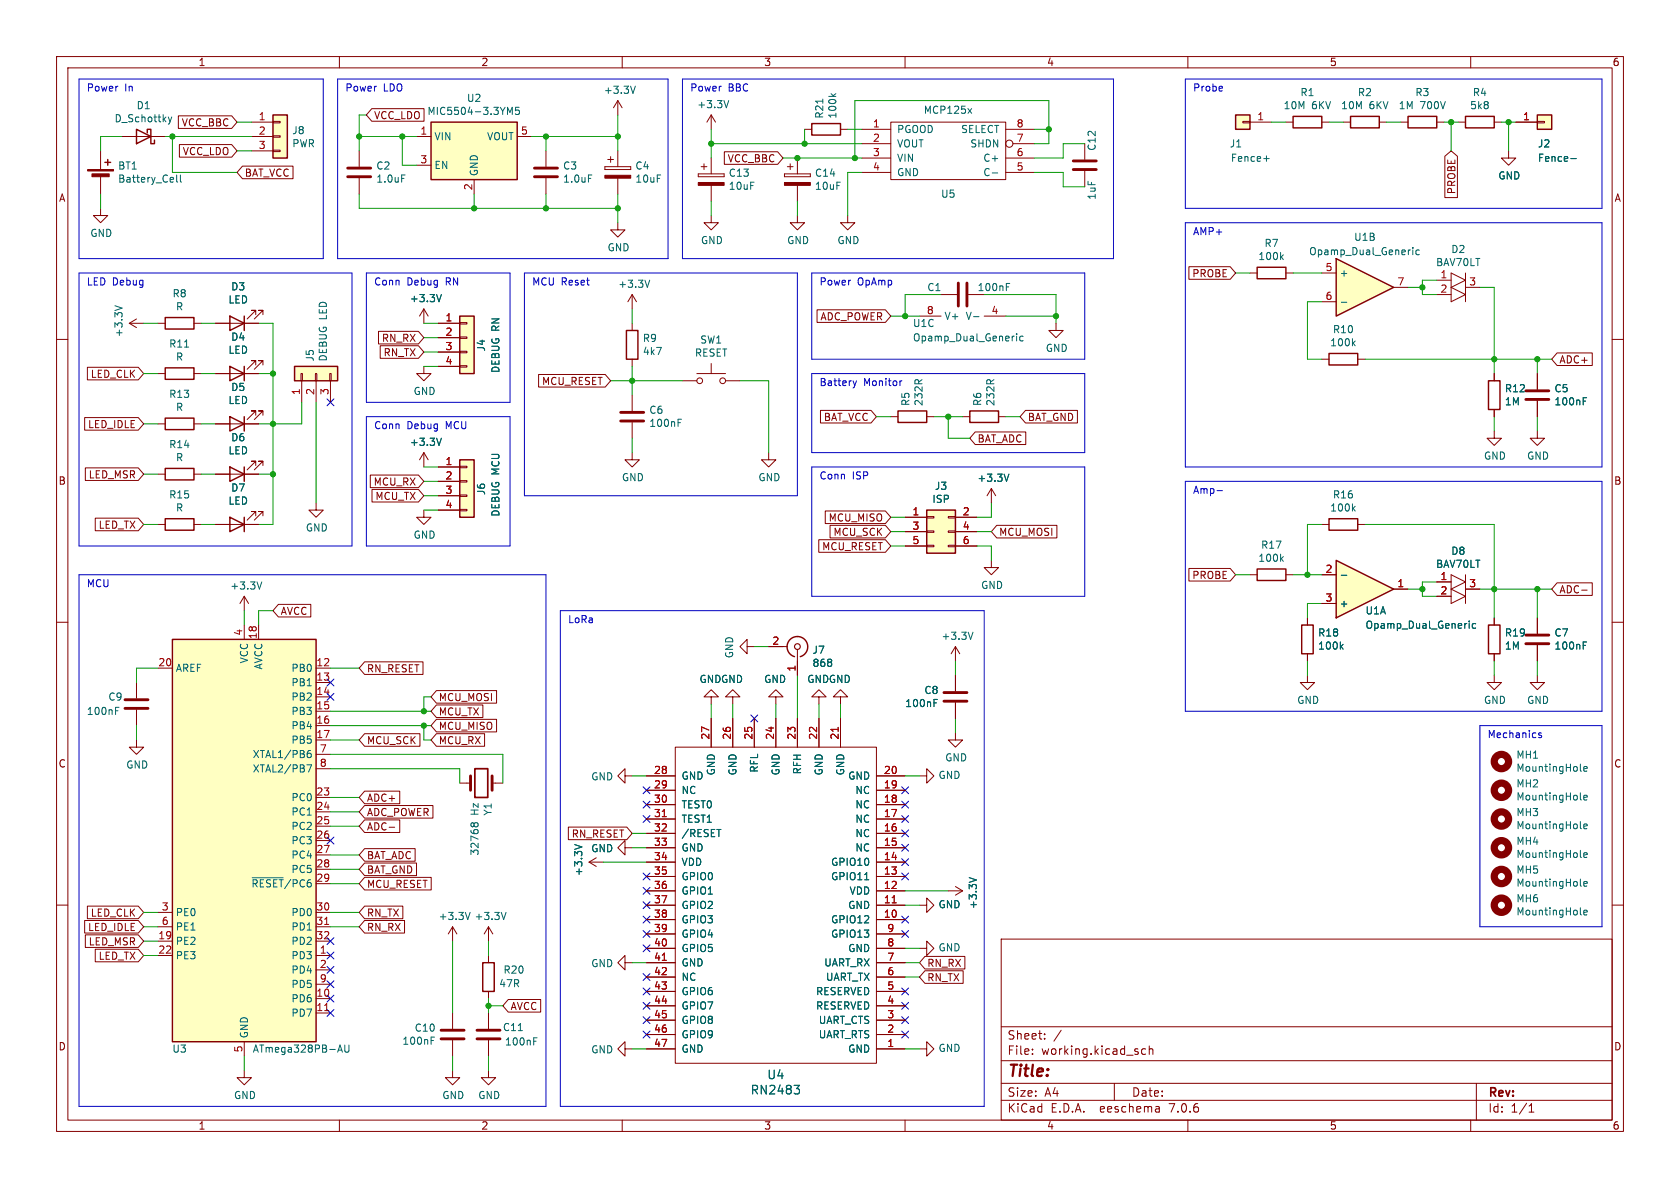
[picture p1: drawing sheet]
<svg xmlns="http://www.w3.org/2000/svg" width="297mm" height="210mm" viewBox="0 0 297 210" stroke-linecap="round" stroke-linejoin="round" font-family="sans-serif">
<defs><g id="words">
<text font-size="2.8" fill="#840000" x="178" y="190.9">Title:</text>
<g font-size="2.1" fill="#840000">
<text x="178" y="184">Sheet:</text>
<text x="178" y="186.7">File:</text>
<text x="184.1" y="186.7">working.kicad_sch</text>
<text x="178" y="196.9">KiCad</text>
<text x="178" y="194.1">Size:</text>
<text x="184.7" y="194.1">A4</text>
<text x="185.7" y="196.9">E.D.A.</text>
<text x="194.6" y="196.9">eeschema</text>
<text x="200" y="194.1">Date:</text>
<text x="207" y="196.9">7.0.6</text>
<text x="263" y="194.3">Rev:</text>
<text x="263" y="196.9">Id:</text>
<text x="267.1" y="196.9">1/1</text>
</g>
<g font-size="2.1" fill="#006464">
<text x="135.6" y="191">U4</text>
<text x="132.6" y="193.7">RN2483</text>
</g>
<g font-size="1.8" fill="#840000">
<text x="35" y="11.9">1</text>
<text x="85" y="11.9">2</text>
<text x="135" y="11.9">3</text>
<text x="185" y="11.9">4</text>
<text x="235" y="11.9">5</text>
<text x="285" y="11.9">6</text>
<text x="32" y="22.5">VCC_BBC</text>
<text x="66" y="21.3">VCC_LDO</text>
<text x="32.2" y="27.6">VCC_LDO</text>
<text x="128.6" y="28.9">VCC_BBC</text>
<text x="10.3" y="35.9">A</text>
<text x="43.2" y="31.4">BAT_VCC</text>
<text x="257.5" y="34.4" transform="rotate(-90 257.5 34.4)">PROBE</text>
<text x="285.3" y="35.9">A</text>
<text x="210.7" y="49.2">PROBE</text>
<text x="144.9" y="56.8">ADC_POWER</text>
<text x="67.4" y="60.6">RN_RX</text>
<text x="67.7" y="63.2">RN_TX</text>
<text x="275.6" y="64.5">ADC+</text>
<text x="15.9" y="67">LED_CLK</text>
<text x="95.7" y="68.3">MCU_RESET</text>
<text x="15.5" y="75.9">LED_IDLE</text>
<text x="145.5" y="74.6">BAT_VCC</text>
<text x="181.6" y="74.6">BAT_GND</text>
<text x="172.7" y="78.4">BAT_ADC</text>
<text x="10.3" y="85.9">B</text>
<text x="15.6" y="84.8">LED_MSR</text>
<text x="66" y="86">MCU_RX</text>
<text x="66.3" y="88.6">MCU_TX</text>
<text x="285.3" y="85.9">B</text>
<text x="17.3" y="93.7">LED_TX</text>
<text x="146.4" y="92.4">MCU_MISO</text>
<text x="147.2" y="94.9">MCU_SCK</text>
<text x="176.5" y="94.9">MCU_MOSI</text>
<text x="145.2" y="97.5">MCU_RESET</text>
<text x="210.7" y="102.6">PROBE</text>
<text x="275.6" y="105.1">ADC-</text>
<text x="49.5" y="108.9">AVCC</text>
<text x="64.8" y="119.1">RN_RESET</text>
<text x="77.5" y="124.1">MCU_MOSI</text>
<text x="64.8" y="131.8">MCU_SCK</text>
<text x="77.5" y="126.7">MCU_TX</text>
<text x="77.5" y="129.2">MCU_MISO</text>
<text x="77.5" y="131.8">MCU_RX</text>
<text x="10.3" y="135.9">C</text>
<text x="285.3" y="135.9">C</text>
<text x="64.8" y="141.9">ADC+</text>
<text x="64.8" y="144.5">ADC_POWER</text>
<text x="64.8" y="147">ADC-</text>
<text x="101" y="148.3">RN_RESET</text>
<text x="64.8" y="152.1">BAT_ADC</text>
<text x="64.8" y="154.6">BAT_GND</text>
<text x="64.8" y="157.2">MCU_RESET</text>
<text x="15.5" y="164.8">LED_IDLE</text>
<text x="15.6" y="167.3">LED_MSR</text>
<text x="15.9" y="162.2">LED_CLK</text>
<text x="64.8" y="162.2">RN_TX</text>
<text x="64.8" y="164.8">RN_RX</text>
<text x="17.3" y="169.9">LED_TX</text>
<text x="163.8" y="173.7">RN_TX</text>
<text x="163.8" y="171.1">RN_RX</text>
<text x="90.2" y="178.8">AVCC</text>
<text x="10.3" y="185.9">D</text>
<text x="285.3" y="185.9">D</text>
<text x="35" y="199.9">1</text>
<text x="85" y="199.9">2</text>
<text x="135" y="199.9">3</text>
<text x="185" y="199.9">4</text>
<text x="235" y="199.9">5</text>
<text x="285" y="199.9">6</text>
</g>
<g font-size="1.8" fill="#0000c2">
<text x="15.2" y="16.3">Power</text>
<text x="22" y="16.3">In</text>
<text x="61" y="16.3">Power</text>
<text x="67.8" y="16.3">LDO</text>
<text x="121.9" y="16.3">Power</text>
<text x="128.7" y="16.3">BBC</text>
<text x="210.8" y="16.3">Probe</text>
<text x="210.8" y="41.7">AMP+</text>
<text x="15.2" y="50.6">LED Debug</text>
<text x="66" y="50.6">Conn</text>
<text x="71.9" y="50.6">Debug</text>
<text x="78.9" y="50.6">RN</text>
<text x="94" y="50.6">MCU Reset</text>
<text x="144.8" y="50.6">Power</text>
<text x="151.6" y="50.6">OpAmp</text>
<text x="144.8" y="68.3">Battery</text>
<text x="152.7" y="68.3">Monitor</text>
<text x="66" y="76">Conn</text>
<text x="71.9" y="76">Debug</text>
<text x="78.9" y="76">MCU</text>
<text x="144.8" y="84.8">Conn</text>
<text x="150.7" y="84.8">ISP</text>
<text x="210.8" y="87.4">Amp-</text>
<text x="15.2" y="103.9">MCU</text>
<text x="100.3" y="110.2">LoRa</text>
<text x="262.9" y="130.6">Mechanics</text>
</g>
<g font-size="1.8" fill="#006464">
<text x="106.7" y="16.8">+3.3V</text>
<text x="229.8" y="17.2">R1</text>
<text x="240" y="17.2">R2</text>
<text x="250.1" y="17.2">R3</text>
<text x="260.3" y="17.2">R4</text>
<text x="20.2" y="21.8">D_Schottky</text>
<text x="24.1" y="19.5">D1</text>
<text x="51.6" y="23.9">J8</text>
<text x="75.5" y="20.5">MIC5504-3.3YM5</text>
<text x="82.4" y="18.2">U2</text>
<text x="123.2" y="19.3">+3.3V</text>
<text x="145.7" y="21.1" transform="rotate(-90 145.7 21.1)">R21</text>
<text x="148.1" y="21.1" transform="rotate(-90 148.1 21.1)">100k</text>
<text x="158.5" y="23.7">PGOOD</text>
<text x="163.2" y="20.3">MCP125x</text>
<text x="169.8" y="23.7">SELECT</text>
<text x="226.8" y="19.5">10M</text>
<text x="231.9" y="19.5">6KV</text>
<text x="237" y="19.5">10M</text>
<text x="242" y="19.5">6KV</text>
<text x="247.2" y="19.5">1M</text>
<text x="251" y="19.5">700V</text>
<text x="259.8" y="19.5">5k8</text>
<text x="51.6" y="26.2">PWR</text>
<text x="76.7" y="25">VIN</text>
<text x="86" y="25">VOUT</text>
<text x="158.5" y="26.3">VOUT</text>
<text x="158.5" y="28.8">VIN</text>
<text x="171.4" y="26.3">SHDN</text>
<text x="173.7" y="28.8">C+</text>
<text x="193.9" y="26.8" transform="rotate(-90 193.9 26.8)">C12</text>
<text x="217.3" y="26.3">J1</text>
<text x="217.5" y="28.8">Fence+</text>
<text x="271.8" y="26.3">J2</text>
<text x="271.8" y="28.8">Fence-</text>
<text x="20.8" y="30.2">BT1</text>
<text x="20.8" y="32.5">Battery_Cell</text>
<text x="66.4" y="30.2">C2</text>
<text x="66.4" y="32.5">1.0uF</text>
<text x="76.7" y="30.1">EN</text>
<text x="84.7" y="31.2" transform="rotate(-90 84.7 31.2)">GND</text>
<text x="99.5" y="30.2">C3</text>
<text x="99.5" y="32.5">1.0uF</text>
<text x="112.2" y="30.2">C4</text>
<text x="112.2" y="32.5">10uF</text>
<text x="128.7" y="31.4">C13</text>
<text x="128.7" y="33.8">10uF</text>
<text x="144" y="31.4">C14</text>
<text x="144" y="33.8">10uF</text>
<text x="158.5" y="31.3">GND</text>
<text x="166.3" y="35.2">U5</text>
<text x="173.7" y="31.3">C-</text>
<text x="193.9" y="35.4" transform="rotate(-90 193.9 35.4)">1uF</text>
<text x="264.8" y="31.9">GND</text>
<text x="15.9" y="42.1">GND</text>
<text x="107.3" y="44.6">GND</text>
<text x="123.8" y="43.4">GND</text>
<text x="139.1" y="43.4">GND</text>
<text x="148" y="43.4">GND</text>
<text x="222.4" y="46.2">100k</text>
<text x="223.4" y="43.9">R7</text>
<text x="231.3" y="45.3">Opamp_Dual_Generic</text>
<text x="239.3" y="42.8">U1B</text>
<text x="253.8" y="47.2">BAV70LT</text>
<text x="256.5" y="44.9">D2</text>
<text x="30.4" y="52.8">R8</text>
<text x="40.3" y="53.8">LED</text>
<text x="40.8" y="51.5">D3</text>
<text x="72.4" y="53.6">+3.3V</text>
<text x="109.2" y="51.1">+3.3V</text>
<text x="163.8" y="51.7">C1</text>
<text x="172.7" y="51.7">100nF</text>
<text x="236.7" y="49.1">+</text>
<text x="21.9" y="59.7" transform="rotate(-90 21.9 59.7)">+3.3V</text>
<text x="31" y="55.1">R</text>
<text x="161.3" y="58">U1C</text>
<text x="166.9" y="56.7">V+</text>
<text x="170.6" y="56.7">V-</text>
<text x="235.5" y="59.1">R10</text>
<text x="29.8" y="61.6">R11</text>
<text x="31" y="64">R</text>
<text x="40.3" y="62.7">LED</text>
<text x="40.8" y="60.4">D4</text>
<text x="55.7" y="64" transform="rotate(-90 55.7 64)">J5</text>
<text x="58" y="64" transform="rotate(-90 58 64)">DEBUG LED</text>
<text x="86" y="62.2" transform="rotate(-90 86 62.2)">J4</text>
<text x="113.5" y="60.7">R9</text>
<text x="113.5" y="63">4k7</text>
<text x="122.8" y="63.2">RESET</text>
<text x="123.7" y="60.9">SW1</text>
<text x="161.3" y="60.6">Opamp_Dual_Generic</text>
<text x="184.8" y="62.4">GND</text>
<text x="235.1" y="61.4">100k</text>
<text x="29.8" y="70.5">R13</text>
<text x="40.3" y="71.6">LED</text>
<text x="40.8" y="69.3">D5</text>
<text x="73" y="70">GND</text>
<text x="88.5" y="66" transform="rotate(-90 88.5 66)">DEBUG RN</text>
<text x="161" y="71.9" transform="rotate(-90 161 71.9)">R5</text>
<text x="163.3" y="71.9" transform="rotate(-90 163.3 71.9)">232R</text>
<text x="173.7" y="71.9" transform="rotate(-90 173.7 71.9)">R6</text>
<text x="176" y="71.9" transform="rotate(-90 176 71.9)">232R</text>
<text x="265.9" y="69.5">R12</text>
<text x="265.9" y="71.9">1M</text>
<text x="274.7" y="69.5">C5</text>
<text x="274.7" y="71.9">100nF</text>
<text x="31" y="72.8">R</text>
<text x="114.7" y="73.4">C6</text>
<text x="114.7" y="75.7">100nF</text>
<text x="29.8" y="79.4">R14</text>
<text x="31" y="81.7">R</text>
<text x="40.3" y="80.5">LED</text>
<text x="40.8" y="78.2">D6</text>
<text x="72.4" y="79">+3.3V</text>
<text x="262.2" y="81.5">GND</text>
<text x="269.9" y="81.5">GND</text>
<text x="29.8" y="88.3">R15</text>
<text x="40.3" y="89.4">LED</text>
<text x="40.8" y="87.1">D7</text>
<text x="86" y="87.6" transform="rotate(-90 86 87.6)">J6</text>
<text x="109.9" y="85.3">GND</text>
<text x="134" y="85.3">GND</text>
<text x="164.7" y="89.1">ISP</text>
<text x="165.2" y="86.8">J3</text>
<text x="172.7" y="85.4">+3.3V</text>
<text x="235.5" y="88.3">R16</text>
<text x="31" y="90.6">R</text>
<text x="54" y="94.2">GND</text>
<text x="73" y="95.4">GND</text>
<text x="88.5" y="91.4" transform="rotate(-90 88.5 91.4)">DEBUG MCU</text>
<text x="235.1" y="90.6">100k</text>
<text x="222.4" y="99.5">100k</text>
<text x="222.8" y="97.2">R17</text>
<text x="253.8" y="100.6">BAV70LT</text>
<text x="256.5" y="98.3">D8</text>
<text x="40.6" y="104.4">+3.3V</text>
<text x="173.4" y="104.3">GND</text>
<text x="236.7" y="107.5">+</text>
<text x="166.3" y="113.3">+3.3V</text>
<text x="232.9" y="112.7">R18</text>
<text x="241.3" y="108.8">U1A</text>
<text x="241.3" y="111.4">Opamp_Dual_Generic</text>
<text x="265.9" y="112.7">R19</text>
<text x="274.7" y="112.7">C7</text>
<text x="31" y="119">AREF</text>
<text x="44" y="117.4" transform="rotate(-90 44 117.4)">VCC</text>
<text x="46.6" y="118.5" transform="rotate(-90 46.6 118.5)">AVCC</text>
<text x="51.4" y="119">PB0</text>
<text x="129.8" y="116.5" transform="rotate(-90 129.8 116.5)">GND</text>
<text x="143.5" y="115.8">J7</text>
<text x="143.5" y="118.1">868</text>
<text x="232.9" y="115">100k</text>
<text x="265.9" y="115">1M</text>
<text x="274.7" y="115">100nF</text>
<text x="19.1" y="124.1">C9</text>
<text x="51.4" y="121.5">PB1</text>
<text x="51.4" y="124.1">PB2</text>
<text x="123.6" y="120.9">GNDGND</text>
<text x="135" y="120.9">GND</text>
<text x="142.6" y="120.9">GNDGND</text>
<text x="159.9" y="125.2">100nF</text>
<text x="163.3" y="122.9">C8</text>
<text x="229.2" y="124.6">GND</text>
<text x="262.2" y="124.6">GND</text>
<text x="269.9" y="124.6">GND</text>
<text x="15.2" y="126.6">100nF</text>
<text x="51.4" y="126.6">PB3</text>
<text x="51.4" y="129.1">PB4</text>
<text x="51.4" y="131.7">PB5</text>
<text x="22.2" y="136.1">GND</text>
<text x="44.6" y="134.2">XTAL1/PB6</text>
<text x="44.6" y="136.8">XTAL2/PB7</text>
<text x="126.6" y="137.2" transform="rotate(-90 126.6 137.2)">GND</text>
<text x="130.4" y="137.2" transform="rotate(-90 130.4 137.2)">GND</text>
<text x="134.2" y="136.7" transform="rotate(-90 134.2 136.7)">RFL</text>
<text x="138" y="137.2" transform="rotate(-90 138 137.2)">GND</text>
<text x="141.8" y="137" transform="rotate(-90 141.8 137)">RFH</text>
<text x="145.6" y="137.2" transform="rotate(-90 145.6 137.2)">GND</text>
<text x="149.5" y="137.2" transform="rotate(-90 149.5 137.2)">GND</text>
<text x="165.8" y="137.9">GND</text>
<text x="167" y="134.8">GND</text>
<text x="268" y="134.3">MH1</text>
<text x="268" y="136.6">MountingHole</text>
<text x="51.4" y="141.8">PC0</text>
<text x="104.4" y="138.2">GND</text>
<text x="120.4" y="138">GND</text>
<text x="120.4" y="140.6">NC</text>
<text x="120.4" y="143.1">TEST0</text>
<text x="149.9" y="138">GND</text>
<text x="151.1" y="143.1">NC</text>
<text x="151.1" y="140.6">NC</text>
<text x="268" y="139.4">MH2</text>
<text x="268" y="141.7">MountingHole</text>
<text x="51.4" y="144.4">PC1</text>
<text x="51.4" y="146.9">PC2</text>
<text x="51.4" y="149.5">PC3</text>
<text x="84.8" y="144.1" transform="rotate(-90 84.8 144.1)">Hz</text>
<text x="87.1" y="144.3" transform="rotate(-90 87.1 144.3)">Y1</text>
<text x="120.4" y="145.6">TEST1</text>
<text x="120.4" y="148.2">/RESET</text>
<text x="151.1" y="148.2">NC</text>
<text x="151.1" y="145.6">NC</text>
<text x="268" y="149.6">MH4</text>
<text x="268" y="144.5">MH3</text>
<text x="268" y="146.8">MountingHole</text>
<text x="51.4" y="152">PC4</text>
<text x="51.4" y="154.5">PC5</text>
<text x="84.8" y="151.3" transform="rotate(-90 84.8 151.3)">32768</text>
<text x="103.1" y="155" transform="rotate(-90 103.1 155)">+3.3V</text>
<text x="104.4" y="150.9">GND</text>
<text x="120.4" y="150.7">GND</text>
<text x="120.4" y="153.3">VDD</text>
<text x="120.4" y="155.8">GPIO0</text>
<text x="146.8" y="155.8">GPIO11</text>
<text x="146.8" y="153.3">GPIO10</text>
<text x="151.1" y="150.7">NC</text>
<text x="268" y="154.6">MH5</text>
<text x="268" y="151.9">MountingHole</text>
<text x="44.3" y="157.1">~{RESET}/PC6</text>
<text x="120.4" y="158.3">GPIO1</text>
<text x="120.4" y="160.9">GPIO2</text>
<text x="149.9" y="160.9">GND</text>
<text x="150.1" y="158.3">VDD</text>
<text x="165.8" y="160.8">GND</text>
<text x="172.9" y="160.8" transform="rotate(-90 172.9 160.8)">+3.3V</text>
<text x="268" y="156.9">MountingHole</text>
<text x="268" y="159.7">MH6</text>
<text x="31" y="167.2">PE2</text>
<text x="31" y="162.2">PE0</text>
<text x="31" y="164.7">PE1</text>
<text x="51.4" y="162.2">PD0</text>
<text x="51.4" y="164.7">PD1</text>
<text x="51.4" y="167.2">PD2</text>
<text x="77.4" y="162.8">+3.3V</text>
<text x="83.8" y="162.8">+3.3V</text>
<text x="120.4" y="163.4">GPIO3</text>
<text x="120.4" y="166">GPIO4</text>
<text x="146.8" y="163.4">GPIO12</text>
<text x="146.8" y="166">GPIO13</text>
<text x="268" y="162">MountingHole</text>
<text x="31" y="169.8">PE3</text>
<text x="51.4" y="169.8">PD3</text>
<text x="51.4" y="172.3">PD4</text>
<text x="88.9" y="172.3">R20</text>
<text x="104.4" y="171.2">GND</text>
<text x="120.4" y="168.5">GPIO5</text>
<text x="120.4" y="171">GND</text>
<text x="120.4" y="173.6">NC</text>
<text x="145.6" y="171">UART_RX</text>
<text x="145.9" y="173.6">UART_TX</text>
<text x="149.9" y="168.5">GND</text>
<text x="165.8" y="168.4">GND</text>
<text x="51.4" y="177.4">PD6</text>
<text x="51.4" y="179.9">PD7</text>
<text x="51.4" y="174.9">PD5</text>
<text x="88.1" y="174.7">47R</text>
<text x="120.4" y="176.1">GPIO6</text>
<text x="120.4" y="178.7">GPIO7</text>
<text x="144.2" y="178.7">RESERVED</text>
<text x="144.2" y="176.1">RESERVED</text>
<text x="44" y="183.6" transform="rotate(-90 44 183.6)">GND</text>
<text x="71" y="184.9">100nF</text>
<text x="73.2" y="182.6">C10</text>
<text x="88.8" y="182.5">C11</text>
<text x="89.2" y="185">100nF</text>
<text x="120.4" y="181.2">GPIO8</text>
<text x="120.4" y="183.7">GPIO9</text>
<text x="144.6" y="183.7">UART_RTS</text>
<text x="144.6" y="181.2">UART_CTS</text>
<text x="30.4" y="186.3">U3</text>
<text x="44.6" y="186.3">ATmega328PB-AU</text>
<text x="104.4" y="186.4">GND</text>
<text x="120.4" y="186.3">GND</text>
<text x="149.9" y="186.3">GND</text>
<text x="165.8" y="186.2">GND</text>
<text x="41.3" y="194.5">GND</text>
<text x="78.1" y="194.5">GND</text>
<text x="84.5" y="194.5">GND</text>
</g>
<g font-size="1.8" fill="#a90000">
<text x="45.6" y="21.3">1</text>
<text x="45.6" y="23.9">2</text>
<text x="74.2" y="23.9">1</text>
<text x="92" y="23.9">5</text>
<text x="154.2" y="22.6">1</text>
<text x="179.6" y="22.6">8</text>
<text x="222.2" y="21.3">1</text>
<text x="269.2" y="21.3">1</text>
<text x="45.6" y="26.4">3</text>
<text x="74.2" y="29">3</text>
<text x="154.2" y="25.1">2</text>
<text x="154.2" y="27.7">3</text>
<text x="179.6" y="27.7">6</text>
<text x="179.6" y="25.1">7</text>
<text x="83.6" y="33.7" transform="rotate(-90 83.6 33.7)">2</text>
<text x="154.2" y="30.2">4</text>
<text x="179.6" y="30.2">5</text>
<text x="234.2" y="48">5</text>
<text x="234.2" y="53.1">6</text>
<text x="246.9" y="50.5">7</text>
<text x="254.6" y="49.3">1</text>
<text x="254.6" y="51.8">2</text>
<text x="259.6" y="50.5">3</text>
<text x="78.7" y="56.9">1</text>
<text x="78.7" y="59.4">2</text>
<text x="163.8" y="55.6">8</text>
<text x="175.2" y="55.6">4</text>
<text x="78.7" y="62">3</text>
<text x="78.7" y="64.5">4</text>
<text x="53.1" y="69.9" transform="rotate(-90 53.1 69.9)">1</text>
<text x="55.6" y="69.9" transform="rotate(-90 55.6 69.9)">2</text>
<text x="58.2" y="69.9" transform="rotate(-90 58.2 69.9)">3</text>
<text x="78.7" y="82.3">1</text>
<text x="78.7" y="84.8">2</text>
<text x="78.7" y="87.4">3</text>
<text x="78.7" y="89.9">4</text>
<text x="161.2" y="91.2">1</text>
<text x="161.2" y="93.7">3</text>
<text x="170.1" y="91.2">2</text>
<text x="170.1" y="93.7">4</text>
<text x="161.2" y="96.3">5</text>
<text x="170.1" y="96.3">6</text>
<text x="234.2" y="101.3">2</text>
<text x="234.2" y="106.4">3</text>
<text x="246.9" y="103.9">1</text>
<text x="254.6" y="102.6">1</text>
<text x="254.6" y="105.2">2</text>
<text x="259.6" y="103.9">3</text>
<text x="42.9" y="112.5" transform="rotate(-90 42.9 112.5)">4</text>
<text x="45.5" y="113.1" transform="rotate(-90 45.5 113.1)">18</text>
<text x="27.9" y="117.9">20</text>
<text x="55.8" y="117.9">12</text>
<text x="136.5" y="114">2</text>
<text x="140.7" y="118.8" transform="rotate(-90 140.7 118.8)">1</text>
<text x="55.8" y="120.4">13</text>
<text x="55.8" y="122.9">14</text>
<text x="55.8" y="125.5">15</text>
<text x="55.8" y="128">16</text>
<text x="55.8" y="130.6">17</text>
<text x="125.5" y="130.9" transform="rotate(-90 125.5 130.9)">27</text>
<text x="129.3" y="130.9" transform="rotate(-90 129.3 130.9)">26</text>
<text x="133.1" y="130.9" transform="rotate(-90 133.1 130.9)">25</text>
<text x="136.9" y="130.9" transform="rotate(-90 136.9 130.9)">24</text>
<text x="140.7" y="130.9" transform="rotate(-90 140.7 130.9)">23</text>
<text x="144.5" y="130.9" transform="rotate(-90 144.5 130.9)">22</text>
<text x="148.3" y="130.9" transform="rotate(-90 148.3 130.9)">21</text>
<text x="56.4" y="133.1">7</text>
<text x="56.4" y="135.6">8</text>
<text x="115.5" y="136.9">28</text>
<text x="156.2" y="136.9">20</text>
<text x="55.8" y="140.7">23</text>
<text x="55.8" y="143.3">24</text>
<text x="115.5" y="139.4">29</text>
<text x="115.5" y="142">30</text>
<text x="156.2" y="142">18</text>
<text x="156.2" y="139.4">19</text>
<text x="55.8" y="145.8">25</text>
<text x="55.8" y="148.3">26</text>
<text x="115.5" y="144.5">31</text>
<text x="115.5" y="147.1">32</text>
<text x="115.5" y="149.6">33</text>
<text x="156.2" y="149.6">15</text>
<text x="156.2" y="147.1">16</text>
<text x="156.2" y="144.5">17</text>
<text x="55.8" y="150.9">27</text>
<text x="55.8" y="153.4">28</text>
<text x="55.8" y="156">29</text>
<text x="115.5" y="152.1">34</text>
<text x="115.5" y="154.7">35</text>
<text x="156.2" y="154.7">13</text>
<text x="156.2" y="152.1">14</text>
<text x="28.5" y="161">3</text>
<text x="55.8" y="161">30</text>
<text x="115.5" y="157.2">36</text>
<text x="115.5" y="159.8">37</text>
<text x="156.2" y="159.8">11</text>
<text x="156.2" y="157.2">12</text>
<text x="27.9" y="166.1">19</text>
<text x="28.5" y="163.6">6</text>
<text x="55.8" y="163.6">31</text>
<text x="55.8" y="166.1">32</text>
<text x="115.5" y="162.3">38</text>
<text x="115.5" y="164.8">39</text>
<text x="115.5" y="167.4">40</text>
<text x="156.2" y="162.3">10</text>
<text x="156.8" y="167.4">8</text>
<text x="156.8" y="164.8">9</text>
<text x="27.9" y="168.7">22</text>
<text x="56.4" y="168.7">1</text>
<text x="56.4" y="171.2">2</text>
<text x="56.4" y="173.7">9</text>
<text x="115.5" y="169.9">41</text>
<text x="115.5" y="172.5">42</text>
<text x="156.8" y="172.5">6</text>
<text x="156.8" y="169.9">7</text>
<text x="55.8" y="176.3">10</text>
<text x="55.8" y="178.8">11</text>
<text x="115.5" y="175">43</text>
<text x="115.5" y="177.5">44</text>
<text x="156.8" y="177.5">4</text>
<text x="156.8" y="175">5</text>
<text x="115.5" y="180.1">45</text>
<text x="115.5" y="182.6">46</text>
<text x="115.5" y="185.2">47</text>
<text x="156.8" y="185.2">1</text>
<text x="156.8" y="182.6">2</text>
<text x="156.8" y="180.1">3</text>
<text x="42.9" y="186.1" transform="rotate(-90 42.9 186.1)">5</text>
</g>
</g></defs>
<g fill="none" stroke="#840000" stroke-width=".18">
<path d="M10 10h277v190h-277zM12 12h273v186h-273zM60 10v2M110 10v2M160 10v2M210 10v2M260 10v2M63.5 26.7v2.8M63.5 31.5v2.8M123.4 30.7v.5zM123.4 31.2h4.6zM123.4 30.7h4.6z"/>
<path d="M124 29.5h1M124.5 29v1M125.7 38.1v1.3h1.3l-1.3 1.2-1.2-1.2h1.2M125.7 27.9v2.8M125.7 32.8v2.8M128 30.7v.5zM10 60h2M285 60h2M175.3 86.4l-.8 1.2M175.3 86.4v2.5M175.3 86.4l.7 1.2M10 110h2"/>
<path d="M285 110h2M10 160h2M285 160h2M177 166h108v32h-108zM60 198v2M110 198v2M160 198v2M177 194.5h108M177 191.5h108M177 187.5h108M177 181.5h108M182.5 186.3v.1"/>
<path d="M182.5 185.5v.1M184.7 183.6v.1M184.7 182.8v.1M187.6 182.1l-1.3 2M197 191.5v3M202.5 185.5l-.4-.1-.3 .3v.4l.2 .2h.5M203.2 185.5l.2-.1 .3 .1 .1 .9M203.2 184.9v1.5M204.9 195.7l.1 .9M205 196.5l-.2 .1M205 196h-.2M210 198v2"/>
<path d="M260 198v2M261 191.5v6.5M270.3 196.6h.9M270.3 195.5l.4-.4v1.5"/>
</g>
<path d="M61.5 31.2h4M61.5 29.7h4" fill="none" stroke="#840000" stroke-width=".51"/>
<path d="M71 30.9h.6M178.4 83.8l-.5 1.3" fill="none" stroke="#006464" stroke-width=".18"/>
<path d="M123.4 32.3h4.6v.5h-4.6z" fill="#840000" stroke="#840000" stroke-width=".18"/>
<path d="M236.2 99.1l10.2 5-10.2 5.1z" fill="#ffffc2"/>
<g fill="none" stroke="#840000" stroke-width=".25">
<path d="M76.2 21.6h15.2v10.2h-15.2zM143.5 21.8h5.1v2.1h-5.1zM218.4 20.3h2.6v2.6h-2.6zM228.6 20.6h5.1v2h-5.1zM238.8 20.6h5v2h-5zM248.9 20.6h5.1v2h-5.1zM259.1 20.6h5.1v2h-5.1zM271.8 20.3h2.5v2.6h-2.5zM29.2 56.1h5.1v2.1h-5.1zM40.6 55.9l2.6 1.3-2.6 1.2zM43.2 55.9v2.5M81.3 55.9h2.5v10.1h-2.5z"/>
<path d="M222.2 47.2h5.1v2.1h-5.1zM29.2 65h5.1v2.1h-5.1zM29.2 73.9h5.1v2h-5.1zM40.6 73.7l2.6 1.2-2.6 1.3zM40.6 64.8l2.6 1.2-2.6 1.3zM43.2 64.8v2.5M43.2 73.7v2.5M52.1 64.8h7.6v2.5h-7.6zM158.7 72.6h5.1v2.1h-5.1zM171.4 72.6h5.1v2.1h-5.1zM263.1 67.3h2.1v5.1h-2.1zM29.2 91.7h5.1v2h-5.1z"/>
<path d="M29.2 82.8h5.1v2h-5.1zM40.6 91.4l2.6 1.3-2.6 1.3zM40.6 82.6l2.6 1.2-2.6 1.3zM43.2 82.6v2.5M43.2 91.4v2.6M163.8 90.2h5.1v7.6h-5.1zM234.9 91.7h5.1v2h-5.1zM236.2 99.1l10.2 5-10.2 5.1zM30.5 113h25.4v71.2h-25.4zM140.5 116.1a1.81 1.81 0 0 1-1-2.8 1.81 1.81 0 0 1 2.9 0 1.81 1.81 0 0 1-.9 2.8M230.1 110.5h2.1v5.1h-2.1zM263.1 110.5h2.1v5.1h-2.1z"/>
<path d="M85.3 170.2h2.1v5.1h-2.1z"/>
</g>
<g fill="none" stroke="#840000" stroke-width=".18">
<path d="M109.2 17.8l-.7 1.3M109.2 17.8v2.5M109.2 17.8l.8 1.3M73.7 24.1h2.5M73.7 29.2h2.5M83.8 31.8v2.5M91.4 24.1h2.6M96.5 26.7v2.8M96.5 31.5v2.8M106.9 29.5v.5zM106.9 30h4.6zM106.9 29.5h4.6z"/>
<path d="M107.4 28.2h1.1M107.9 27.7v1M109.2 39.4v1.2h1.3l-1.3 1.3-1.3-1.3h1.3M109.2 26.7v2.8M109.2 31.5v2.8M111.5 29.5v.5zM125.7 20.3v2.6M125.7 20.3l-.7 1.3M125.7 20.3l.8 1.3M138.7 30.7v.5zM138.7 31.2h4.6zM138.7 30.7h4.6z"/>
<path d="M139.2 29.5h1M139.7 29v1M141 38.1v1.3h1.2l-1.2 1.2-1.3-1.2h1.3M141 27.9v2.8M141 32.8v2.8M142.2 22.9h1.3M143.3 30.7v.5zM148.6 22.9h1.3M149.9 38.1v1.3h1.2l-1.2 1.2-1.3-1.2h1.3M152.4 22.9h5.1M152.4 25.4h5.1M152.4 27.9h5.1"/>
<path d="M152.4 30.5h5.1M157.5 21.6h20.3v10.2h-20.3zM177.8 22.9h5.1M177.8 27.9h5.1M177.8 30.5h5.1M179.1 25.4h3.8M191.8 25.4v2.8M191.8 30.2v2.8M219.7 21.5h1.3v.2h-1.3zM221 21.6h3.8M227.3 21.6h1.3M233.7 21.6h1.2"/>
<path d="M237.5 21.6h1.3M243.8 21.6h1.3M247.6 21.6h1.3M254 21.6h1.3M257.8 21.6h1.3M264.2 21.6h1.2M266.7 26.7v1.2h1.3l-1.3 1.3-1.3-1.3h1.3M268 21.6h3.8M271.8 21.5h1.2v.2h-1.2zM22.9 57.2h2.5M22.9 57.2l1.2 .7M24.1 56.4l-1.2 .8"/>
<path d="M27.9 57.2h1.3M34.3 57.2h1.3M38.1 57.2h7.6M45.2 55.6v-.7h-.8h.8l-1.5 1.5M46.5 55.6v-.7h-.8h.8l-1.5 1.5M74.9 54.6l-.7 1.3M74.9 54.6v2.6M74.9 54.6l.8 1.3M77.5 57.2h3.8M77.5 59.7h3.8M81.3 59.6h1.2v.2h-1.2zM81.3 57h1.2v.3h-1.2z"/>
<path d="M162.6 55.9h3.8M166.4 52.1h2.8M171.2 52.1h2.8M174 55.9h3.8M186.7 57.2v1.2h1.3l-1.3 1.3-1.3-1.3h1.3M221 48.3h1.2M227.3 48.3h1.3M254 52.1h2.5M254 49.5h2.5M256.5 48.3l2.6 1.2-2.6 1.3 2.6 1.3-2.6 1.2zM259.1 48.3v5M259.1 50.8h2.5"/>
<path d="M27.9 66h1.3M27.9 74.9h1.3M34.3 66h1.3M34.3 74.9h1.3M38.1 66h7.6M38.1 74.9h7.6M45.2 73.4v-.8h-.8h.8l-1.5 1.6M45.2 64.5v-.7h-.8h.8l-1.5 1.5M46.5 73.4v-.8h-.8h.8l-1.5 1.6M46.5 64.5v-.7h-.8h.8l-1.5 1.5M53.2 66h.3v1.3h-.3zM53.3 67.3v3.8"/>
<path d="M55.8 66h.2v1.3h-.2zM55.9 67.3v3.8M58.3 66h.2v1.3h-.2zM58.4 67.3v3.8M74.9 64.8v1.2h1.3l-1.3 1.3-1.2-1.3h1.2M77.5 62.2h3.8M77.5 64.8h3.8M81.3 64.6h1.2v.3h-1.2zM81.3 62.1h1.2v.3h-1.2zM111.8 69.9v2.7M111.8 74.7v2.8M157.5 73.7h1.2"/>
<path d="M163.8 73.7h1.3M170.2 73.7h1.2M176.5 73.7h1.3M264.2 76.2v1.3h1.2l-1.2 1.2-1.3-1.2h1.3M264.2 66v1.3M264.2 72.4v1.3M271.8 76.2v1.3h1.2l-1.2 1.2-1.3-1.2h1.3M271.8 66v2.8M271.8 70.9v2.8M27.9 92.7h1.3M27.9 83.8h1.3M34.3 92.7h1.3"/>
<path d="M34.3 83.8h1.3M38.1 92.7h7.6M38.1 83.8h7.6M45.2 91.2v-.8h-.8h.8l-1.5 1.5M45.2 82.3v-.8h-.8h.8l-1.5 1.6M46.5 91.2v-.8h-.8h.8l-1.5 1.5M46.5 82.3v-.8h-.8h.8l-1.5 1.6M111.8 80v1.3h1.2l-1.2 1.3-1.3-1.3h1.3M135.9 80v1.3h1.3l-1.3 1.3-1.3-1.3h1.3M160 91.4h3.8M160 94h3.8M160 96.5h3.8"/>
<path d="M163.8 96.4h1.3v.2h-1.3zM163.8 93.9h1.3v.2h-1.3zM163.8 91.3h1.3v.3h-1.3zM167.6 96.4h1.3v.2h-1.3zM167.6 93.9h1.3v.2h-1.3zM167.6 91.3h1.3v.3h-1.3zM168.9 91.4h3.8M168.9 94h3.8M168.9 96.5h3.8M175.3 99.1v1.2h1.2l-1.2 1.3-1.3-1.3h1.3M233.7 92.7h1.2M240 92.7h1.3"/>
<path d="M27.9 118.1h2.6M43.2 110.5v2.5M45.7 110.5v2.5M55.9 118.1h2.5M132.1 114.3v-1.3l-1.3 1.3 1.3 1.3v-1.3h1.2M135.9 114.3h3.3M141 114.8v4.6M168.9 114.3l-.8 1.3M168.9 114.3v2.5M168.9 119.4v2.8M168.9 114.3l.8 1.3M231.1 119.4v1.3h1.3l-1.3 1.2-1.2-1.2h1.2"/>
<path d="M231.1 109.2v1.3M231.1 115.6v1.2M233.7 101.6h2.5M233.7 106.7h2.5M246.4 104.1h2.5M254 102.9h2.5M254 105.4h2.5M256.5 101.6l2.6 1.3-2.6 1.2 2.6 1.3-2.6 1.3zM259.1 104.1h2.5M259.1 101.6v5.1M264.2 119.4v1.3h1.2l-1.2 1.2-1.3-1.2h1.3M264.2 109.2v1.3"/>
<path d="M264.2 115.6v1.2M271.8 119.4v1.3h1.2l-1.2 1.2-1.3-1.2h1.3M271.8 109.2v2.8M271.8 114v2.8M24.1 130.8v1.3h1.3l-1.3 1.3-1.2-1.3h1.2M24.1 120.7v2.7M24.1 125.5v2.8M55.9 120.7h2.5M55.9 123.2h2.5M55.9 125.7h2.5M55.9 128.3h2.5M55.9 130.8h2.5"/>
<path d="M55.9 133.4h2.5M55.9 135.9h2.5M81.3 138.4h1.9M87 138.4h1.9M110.5 137.2v-1.3l-1.3 1.3 1.3 1.2v-1.2h1.3M114.3 139.7h5.1M114.3 137.2h5.1M119.4 132.1h35.5v55.9h-35.5zM125.7 123.2h1.3l-1.3-1.3-1.2 1.3h1.2v1.3M125.7 127v5.1M129.5 123.2h1.3l-1.3-1.3-1.2 1.3h1.2v1.3M129.5 127v5.1"/>
<path d="M133.3 127v5.1M137.2 123.2h1.2l-1.2-1.3-1.3 1.3h1.3v1.3M137.2 127v5.1M141 127v5.1M144.8 123.2h1.2l-1.2-1.3-1.3 1.3h1.3v1.3M144.8 127v5.1M148.6 123.2h1.3l-1.3-1.3-1.3 1.3h1.3v1.3M148.6 127v5.1M154.9 139.7h5.1M154.9 137.2h5.1M162.6 137.2h1.2v-1.3l1.3 1.3-1.3 1.2v-1.2M168.9 129.5v1.3h1.3l-1.3 1.3-1.3-1.3h1.3"/>
<path d="M168.9 124.2v2.8M55.9 141h2.5M55.9 143.5h2.5M55.9 146.1h2.5M55.9 148.6h2.5M55.9 151.1h2.5M55.9 153.7h2.5M55.9 156.2h2.5M104.1 152.4l1.3 .8M104.1 152.4h2.6M105.4 151.6l-1.3 .8M110.5 149.9v-1.3l-1.3 1.3 1.3 1.2v-1.2h1.3"/>
<path d="M114.3 152.4h5.1M114.3 157.5h5.1M114.3 154.9h5.1M114.3 149.9h5.1M114.3 147.3h5.1M114.3 144.8h5.1M114.3 142.2h5.1M154.9 152.4h5.1M154.9 157.5h5.1M154.9 154.9h5.1M154.9 149.9h5.1M154.9 147.3h5.1"/>
<path d="M154.9 144.8h5.1M154.9 142.2h5.1M167.6 157.5h2.6M168.9 156.7l1.3 .8M170.2 157.5l-1.3 .7M27.9 168.9h2.6M27.9 166.4h2.6M27.9 161.3h2.6M27.9 163.8h2.6M55.9 168.9h2.5M55.9 176.5h2.5M55.9 179.1h2.5"/>
<path d="M55.9 166.4h2.5M55.9 171.5h2.5M55.9 161.3h2.5M55.9 163.8h2.5M55.9 174h2.5M80 163.8v2.6M80 179.1v2.8M80 163.8l-.8 1.3M80 163.8l.8 1.3M86.4 163.8v2.6M86.4 168.9v1.3M86.4 175.3v1.2"/>
<path d="M86.4 179.1v2.8M86.4 163.8l-.8 1.3M86.4 163.8l.7 1.3M110.5 170.2v-1.3l-1.3 1.3 1.3 1.3v-1.3h1.3M114.3 162.6h5.1M114.3 160h5.1M114.3 165.1h5.1M114.3 177.8h5.1M114.3 167.6h5.1M114.3 170.2h5.1M114.3 172.7h5.1M114.3 175.3h5.1"/>
<path d="M154.9 162.6h5.1M154.9 160h5.1M154.9 165.1h5.1M154.9 177.8h5.1M154.9 167.6h5.1M154.9 170.2h5.1M154.9 172.7h5.1M154.9 175.3h5.1M162.6 160h1.2v-1.2l1.3 1.2-1.3 1.3v-1.3M162.6 167.6h1.2v-1.2l1.3 1.2-1.3 1.3v-1.3M43.2 189.2v1.3h1.2l-1.2 1.3-1.3-1.3h1.3M43.2 184.2v2.5"/>
<path d="M80 189.2v1.3h1.3l-1.3 1.3-1.3-1.3h1.3M80 183.9v2.8M86.4 189.2v1.3h1.2l-1.2 1.3-1.3-1.3h1.3M86.4 183.9v2.8M110.5 185.4v-1.2l-1.3 1.2 1.3 1.3v-1.3h1.3M114.3 185.4h5.1M114.3 182.9h5.1M114.3 180.3h5.1M154.9 185.4h5.1M154.9 182.9h5.1M154.9 180.3h5.1M162.6 185.4h1.2v-1.2l1.3 1.2-1.3 1.3v-1.3"/>
<circle cx="178.4" cy="25.4" r=".63"/>
</g>
<g fill="none" stroke="#006464" stroke-width=".18">
<path d="M89.7 19l.4 .9 .5-.9v1.2M91.8 19h-.6l-.1 .6 .2-.1h.4l.1 .2v.4l-.2 .1-.5-.1M112.3 15.2l-.4 1.3M128.8 17.8l-.4 1.2M145.5 17.5v.7M146.9 16.6l.5 .4M147.8 16.6l-.5 .3M171.1 19.2l.7 .8M171.8 19.2l-.7 .8M104 30.9h.6M175.4 30.6h1M223.4 28h1"/>
<path d="M277.7 28h1M20.3 54l1.3 .5M78 52.1l-.4 1.2M172.1 56h1M177.9 50.7h.4M177.9 50.1h.6M179.7 59v.1M179.7 59.4v.9M180.9 59.5l-.4-.1-.2 .3 .1 .5h.5M226.5 45.4l.4 .5M226.9 45l-.5 .5M32.6 61.4h.8"/>
<path d="M119.9 74.7h.4M119.9 74.1h.6M279.9 70.9h.4M279.9 70.3h.6M239.2 89.9l.4 .4M239.6 89.5l-.5 .5M172 111.8l-.4 1.2M237.1 114.3l.3 .5M237.1 101.7h1M237.4 113.9l-.4 .5M259.7 109.8v.1M259.7 110.2v.9"/>
<path d="M260.9 110.3l-.4-.1-.2 .3 .1 .5h.5M279.9 114.1h.4M279.9 113.5h.6M20.4 125.6h.5M20.4 125h.6M54.2 135.2h.9l-.6 1.3M54.4 133.3l.4-.2 .2 .3-.1 .5h-.4l-.1-.1M54.9 132.7h-.4l-.1 .3M165.1 124.2h.4M165.1 123.6h.6M279.4 136.2l.2 .1M280 135.9l.6-.1-.1-.2-.3-.1-.2 .2 .1 .6h.4"/>
<path d="M44.6 155.2h5.5M83.8 145.7l-.3-.3-.2 .3v.2M83.8 145.7l.2-.3h.3l.2 .2v.3M83.8 145.7v.2M101.6 149.3l1.3 .4M126.7 146.6h.8M152.9 155.5h.7M171.3 155.1l1.3 .5M279.4 156.5l.2 .2M279.4 151.4l.2 .2M279.4 141.2l.2 .2M279.4 146.3l.2 .2"/>
<path d="M280 156.2l.6-.1-.1-.2-.3-.1-.2 .2 .1 .6h.4M280 141l.6-.1-.1-.3h-.3l-.2 .2 .1 .6h.4M280 146.1l.6-.1-.1-.3h-.3l-.2 .1 .1 .6h.4M280 151.2l.6-.2-.1-.2-.3-.1-.2 .2 .1 .6h.4M83.1 161.3l-.4 1.3M89.5 161.3l-.5 1.3M279.4 161.6l.2 .1M280 161.3l.6-.1-.1-.2-.3-.1-.2 .2 .1 .6h.4M59.7 186l.4-1.3 .4 1.3M59.8 185.6h.6M61 184.7v1.1l.2 .2 .4-.1 .1-.1v-1.1M76.2 183.9h.4"/>
<path d="M76.2 183.3h.6M91.6 182.2h.8M94.4 184.1h.4M94.4 183.5h.6M140.4 191.9h.9l-.5 .5M141 192.4l.3 .3v.4l-.3 .3"/>
</g>
<g fill="#ffffc2" stroke="#ffffc2" stroke-width=".18">
<path d="M163.8 90.2h5.1v7.6h-5.1z"/>
<path d="M76.2 21.6h15.2v10.2h-15.2z"/>
<path d="M81.3 55.9h2.5v10.1h-2.5z"/>
<path d="M52.1 64.8h7.6v2.5h-7.6z"/>
<path d="M30.5 113h25.4v71.2h-25.4z"/>
<path d="M218.4 20.3h2.6v2.6h-2.6z"/>
<path d="M271.8 20.3h2.5v2.6h-2.5z"/>
</g>
<path d="M83.9 135.9h2.3v5.1h-2.3z" fill="none" stroke="#840000" stroke-width=".3"/>
<g fill="none" stroke="#840000" stroke-width=".51">
<path d="M94.5 31.2h4.1M94.5 29.7h4.1M189.7 30h4.1M189.7 28.4h4.1M169.4 50v4.1M170.9 50v4.1M109.7 74.4h4.1M109.7 72.9h4.1M269.7 70.6h4.1M269.7 69.1h4.1M269.7 113.8h4.1M269.7 112.3h4.1"/>
<path d="M22.1 125.2h4.1M22.1 123.7h4.1M83.2 137.2v2.5M87 137.2v2.5M166.9 122.4h4M166.9 124h4M78 182.1h4M78 183.6h4M84.3 182.1h4.1M84.3 183.6h4.1"/>
</g>
<g fill="#840000" stroke="#840000" stroke-width=".18">
<path d="M106.9 31h4.6v.5h-4.6z"/>
<path d="M138.7 32.3h4.6v.5h-4.6z"/>
</g>
<path d="M148.2 128.6v.7M117.1 144.4h.7M157.7 159.6h.7M57.4 178.7h.7M57.4 163.4h.7M117.1 169.8h.7" fill="none" stroke="#a90000" stroke-width=".18"/>
<g fill="none" stroke="#840000" stroke-width="1.3">
<circle cx="265.4" cy="134.6" r="1.27"/>
<circle cx="265.4" cy="139.7" r="1.27"/>
<circle cx="265.4" cy="144.8" r="1.27"/>
<circle cx="265.4" cy="149.9" r="1.27"/>
<circle cx="265.4" cy="154.9" r="1.27"/>
<circle cx="265.4" cy="160" r="1.27"/>
</g>
<circle cx="141" cy="114.3" r=".51" fill="none" stroke="#840000" stroke-width=".2"/>
<path d="M236.2 45.7l10.2 5.1-10.2 5.1z" fill="#ffffc2"/>
<path d="M18.5 28.7h1.1M19 28.2v1M24.1 22.9l2.6 1.2-2.6 1.3zM26 23.5v-.6h.7v2.5h.6v-.6M48.3 20.3h2.5v7.6h-2.5zM110.7 58.4h2.1v5.1h-2.1zM236.2 45.7l10.2 5.1-10.2 5.1zM234.9 62.5h5.1v2h-5.1zM81.3 81.3h2.5v10.1h-2.5zM222.2 100.6h5.1v2h-5.1z" fill="none" stroke="#840000" stroke-width=".25"/>
<g fill="none" stroke="#840000" stroke-width=".18">
<path d="M65.7 19.2h9.3v2.2h-9.3l-.9-1.1zM17.8 36.8v1.3h1.2l-1.2 1.3-1.3-1.3h1.3M17.8 26.7v3.3M17.8 31v3.3M21.6 24.1h7.6M31.5 20.5h9.5l.9 1.1-.9 1.1h-9.5zM31.7 25.6h9.3l.9 1.1-.9 1.1h-9.3zM42.9 29.4h8.9v2.2h-8.9l-1-1.1zM44.4 21.6h3.9M44.4 24.1h3.9M44.4 26.7h3.9M48.3 26.5h1.2v.3h-1.2z"/>
<path d="M48.3 24h1.2v.3h-1.2zM48.3 21.5h1.2v.2h-1.2zM128.1 26.8h9.4l.9 1.1-.9 1.2h-9.4zM255.4 27.6l1.1-.9 1.2 .9v7.3h-2.3zM268 21.6h3.8M38.1 57.2h2.5M43.2 57.2h2.5M66.9 58.6h7.1l.9 1.1-.9 1.1h-7.1zM77.5 57.2h3.8M77.5 59.7h3.8M111.8 52.1v2.5M111.8 57.2v1.2"/>
<path d="M111.8 52.1l-.8 1.2M111.8 52.1l.7 1.2M144.4 54.8h12.1l1 1.1-1 1.1h-12.1zM210.2 47.1h7.3l.9 1.2-.9 1.1h-7.3zM233.7 48.3h2.5M233.7 53.3h2.5M246.4 50.8h2.5M15 73.8h9.4l1 1.1-1 1.1h-9.4zM15.4 64.9h9l1 1.1-1 1.2h-9zM38.1 66h2.5M38.1 74.9h2.5M43.2 66h2.5"/>
<path d="M43.2 74.9h2.5M67.2 61.1h6.8l.9 1.1-.9 1.1h-6.8zM77.5 62.2h3.8M77.5 64.8h3.8M95.2 66.2h11.8l.9 1.1-.9 1.1h-11.8zM111.8 63.5v1.3M120.6 67.3h2.6M123.2 66h5.1M125.7 64.3v1.7M128.3 67.3h2.5M145 72.5h9l.9 1.2-.9 1.1h-9zM172.4 76.4h8.9v2.2h-8.9l-1-1.1z"/>
<path d="M181.3 72.5h9.2v2.3h-9.2l-1-1.1zM233.7 63.5h1.2M240 63.5h1.3M264.2 66v1.3M264.2 72.4v1.3M271.8 66v2.8M271.8 70.9v2.8M275.3 62.4h6.2v2.2h-6.2l-1-1.1zM15.1 82.7h9.3l1 1.1-1 1.1h-9.3zM16.8 91.6h7.6l1 1.1-1 1.1h-7.6zM38.1 92.7h2.5M38.1 83.8h2.5"/>
<path d="M43.2 92.7h2.5M43.2 83.8h2.5M55.9 88.9v1.3h1.2l-1.2 1.2-1.3-1.2h1.3M65.5 84h8.5l.9 1.1-.9 1.1h-8.5zM65.8 86.5h8.2l.9 1.1-.9 1.1h-8.2zM74.9 90.2v1.2h1.3l-1.3 1.3-1.2-1.3h1.2M74.9 80l-.7 1.3M74.9 80v2.6M74.9 80l.8 1.3M77.5 82.6h3.8M77.5 85.1h3.8M77.5 87.6h3.8"/>
<path d="M77.5 90.2h3.8M81.3 90h1.2v.3h-1.2zM81.3 87.5h1.2v.3h-1.2zM81.3 85h1.2v.2h-1.2zM81.3 82.4h1.2v.3h-1.2zM144.7 95.4h11.8l1 1.1-1 1.1h-11.8zM145.9 90.3h10.6l1 1.1-1 1.2h-10.6zM146.7 92.9h9.8l1 1.1-1 1.1h-9.8zM160 91.4h3.8M160 94h3.8M160 96.5h3.8M168.9 91.4h3.8"/>
<path d="M168.9 94h3.8M168.9 96.5h3.8M176.2 92.9h10.6v2.2h-10.6l-.9-1.1zM43.2 105.4l-.8 1.3M43.2 105.4v2.6M43.2 105.4l.7 1.3M49.2 106.8h5.7v2.3h-5.7l-.9-1.1zM64.5 117h10.3v2.2h-10.3l-1-1.1zM135.9 114.3h2.5M141 116.8v2.6M168.9 119.4v2.8M210.2 100.5h7.3l.9 1.1-.9 1.1h-7.3z"/>
<path d="M221 101.6h1.2M227.3 101.6h1.3M231.1 109.2v1.3M231.1 115.6v1.2M233.7 101.6h2.5M233.7 106.7h2.5M246.4 104.1h2.5M254 102.9h2.5M254 105.4h2.5M259.1 104.1h2.5M264.2 109.2v1.3M264.2 115.6v1.2"/>
<path d="M271.8 109.2v2.8M271.8 114v2.8M275.3 103h6.2v2.3h-6.2l-1-1.2zM279.6 104.3h1M64.5 139.9h6.2v2.2h-6.2l-1-1.1zM64.5 129.7h9.7v2.2h-9.7l-1-1.1zM77.2 124.6h8.2v2.2h-8.2l-1-1.1zM77.2 127.2h10.6v2.2h-10.6l-1-1.1zM77.2 122.1h10.6v2.2h-10.6l-1-1.1zM77.2 129.7h8.5v2.2h-8.5l-1-1.1zM114.3 139.7h5.1M114.3 137.2h5.1"/>
<path d="M125.7 127v5.1M129.5 127v5.1M133.3 127v5.1M137.2 127v5.1M141 127v5.1M144.8 127v5.1M148.6 127v5.1M154.9 139.7h5.1M154.9 137.2h5.1M168.9 124.2v2.8M64.5 150h8.9v2.2h-8.9l-1-1.1zM64.5 152.6h9.1v2.2h-9.1l-1-1.1z"/>
<path d="M64.5 155.1h11.7v2.2h-11.7l-1-1.1zM64.5 142.4h12v2.2h-12l-1-1.1zM64.5 144.9h6.2v2.3h-6.2l-1-1.1zM68.8 146.2h1M100.5 146.2h10.3l1 1.1-1 1.1h-10.3zM114.3 157.5h5.1M114.3 154.9h5.1M114.3 152.4h5.1M114.3 149.9h5.1M114.3 147.3h5.1M114.3 144.8h5.1M114.3 142.2h5.1"/>
<path d="M154.9 157.5h5.1M154.9 154.9h5.1M154.9 152.4h5.1M154.9 149.9h5.1M154.9 147.3h5.1M154.9 144.8h5.1M154.9 142.2h5.1M15 162.7h9.4l1 1.1-1 1.1h-9.4zM15.1 165.3h9.3l1 1.1-1 1.1h-9.3zM15.4 160.2h9l1 1.1-1 1.1h-9zM16.8 167.8h7.6l1 1.1-1 1.1h-7.6zM64.5 160.2h6.7v2.2h-6.7l-1-1.1z"/>
<path d="M64.5 162.7h7v2.2h-7l-1-1.1zM89.9 176.7h5.7v2.2h-5.7l-1-1.1zM114.3 162.6h5.1M114.3 160h5.1M114.3 165.1h5.1M114.3 177.8h5.1M114.3 167.6h5.1M114.3 170.2h5.1M114.3 172.7h5.1M114.3 175.3h5.1M154.9 162.6h5.1M154.9 160h5.1"/>
<path d="M154.9 165.1h5.1M154.9 177.8h5.1M154.9 167.6h5.1M154.9 170.2h5.1M154.9 172.7h5.1M154.9 175.3h5.1M163.5 171.6h6.8v2.2h-6.8l-.9-1.1zM163.5 169.1h7.1v2.2h-7.1l-.9-1.1zM114.3 185.4h5.1M114.3 182.9h5.1M114.3 180.3h5.1M154.9 185.4h5.1"/>
<path d="M154.9 182.9h5.1M154.9 180.3h5.1"/>
<circle cx="123.7" cy="67.3" r=".51"/>
<circle cx="127.8" cy="67.3" r=".51"/>
</g>
<g fill="none" stroke="#006464" stroke-width=".18">
<path d="M29.8 20.7l.3 .8M30.1 21.5l-.3 .5M30.4 20.7l-.3 .8M31.2 30.9v1.1l.2 .2M31.9 30.9v1.1l.2 .2M277.7 28h1M78 52.1l-.4 1.2M114.9 49.5l-.5 1.3M237.1 53.4h1M249.8 43.8v.1M249.8 44.2v.8M250.9 44.2h-.3l-.3 .2 .1 .6h.5"/>
<path d="M78 77.5l-.4 1.2M239.2 60.6l.4 .5M239.6 60.3l-.5 .5M279.9 70.9h.4M279.9 70.3h.6M178.4 83.8l-.5 1.3M226.5 98.7l.4 .5M226.9 98.4l-.5 .5M46.3 102.9l-.4 1.2M237.1 114.3l.3 .5M237.1 101.7h1M237.4 113.9l-.4 .5"/>
<path d="M259.7 109.8v.1M259.7 110.2v.9M260.9 110.3l-.4-.1-.2 .3 .1 .5h.5M279.9 114.1h.4M279.9 113.5h.6M165.1 124.2h.4M165.1 123.6h.6M101.6 149.3l1.3 .4M126.7 146.6h.8M152.9 155.5h.7M171.3 155.1l1.3 .5M140.4 191.9h.9l-.5 .5"/>
<path d="M141 192.4l.3 .3v.4l-.3 .3"/>
</g>
<g fill="#ffffc2" stroke="#ffffc2" stroke-width=".18">
<path d="M48.3 20.3h2.5v7.6h-2.5z"/>
<path d="M81.3 81.3h2.5v10.1h-2.5z"/>
</g>
<g fill="#840000" stroke="#840000" stroke-width=".18">
<path d="M15.5 30h4.6v.2h-4.6z"/>
<path d="M16.3 30.7h3v.5h-3z"/>
</g>
<g fill="none" stroke="#0000c2" stroke-width=".18">
<path d="M14 14h43.1v31.7h-43.1zM59.7 14h58.4v31.7h-58.4zM120.6 14h76.2v31.7h-76.2zM209.5 14h73.7v22.8h-73.7zM216.1 15.3v.3l-.6 .1M209.5 39.4h73.7v43.2h-73.7zM14 48.3h48.2v48.2h-48.2zM64.8 48.3h25.4v22.8h-25.4zM92.7 48.3h48.3v39.3h-48.3zM143.5 48.3h48.3v15.2h-48.3zM64.8 73.7h25.4v22.8h-25.4zM143.5 66h48.3v14h-48.3z"/>
<path d="M150.8 67.3l.3 .9M151.1 68.2l-.2 .3M151.4 67.3l-.3 .9M159.5 67.3l-.3 .1M143.5 82.6h48.3v22.8h-48.3zM209.5 85.1h73.7v40.6h-73.7zM215.2 86.7h.9M14 101.6h82.5v94h-82.5zM99.1 108h74.9v87.6h-74.9zM261.6 128.3h21.6v35.5h-21.6zM272.5 129.6l-.3-.1-.2 .2 .1 .2 .4 .1v.3h-.5"/>
</g>
<g fill="none" stroke="#009600" stroke-width=".18">
<path d="M17.8 34.3v2.5M21.6 24.1h-3.8v2.6M29.2 24.1h15.2M30.5 24.1v6.4h11.4M41.9 21.6h2.5M41.9 26.7h2.5M63.5 24.1h10.2M63.5 34.3v2.5h45.7M64.8 20.3h-1.3v6.4M71.1 24.1v5.1h2.6M83.8 34.3v2.5M94 24.1h15.2"/>
<path d="M96.5 24.1v2.6M96.5 34.3v2.5M109.2 20.3v6.4M109.2 34.3v5.1M125.7 25.4h26.7M125.7 22.9v5M125.7 35.6v2.5M138.4 27.9h14M141 35.6v2.5M142.2 22.9v2.5M149.9 22.9h2.5M152.4 30.5h-2.5v7.6"/>
<path d="M182.9 25.4h2.5v-7.6h-34.3v10.1M182.9 30.5h5.1v2.5h3.8M182.9 22.9h2.5M191.8 25.4h-3.8v2.5h-5.1M224.8 21.6h2.5M234.9 21.6h2.6M245.1 21.6h2.5M255.3 21.6h2.5M256.5 21.6v5.1M265.4 21.6h2.6M266.7 21.6v5.1M25.4 57.2h2.5"/>
<path d="M35.6 57.2h2.5M45.7 57.2h2.6v35.5h-2.6M74.9 57.2h2.6M74.9 59.7h2.6M111.8 54.6v2.6M157.5 55.9h5.1M166.4 52.1h-6.4v3.8M174 52.1h12.7v5.1M177.8 55.9h8.9M218.4 48.3h2.6M228.6 48.3h5.1M233.7 53.3h-2.6v10.2h2.6"/>
<path d="M248.9 50.8h2.6M254 49.5h-2.5v2.6h2.5M261.6 50.8h2.6v15.2M25.4 74.9h2.5M25.4 66h2.5M35.6 74.9h2.5M35.6 66h2.5M45.7 66h2.6M53.3 71.1v3.8h-7.6M55.9 71.1v17.8M74.9 64.8h2.6M74.9 62.2h2.6"/>
<path d="M107.9 67.3h12.7M111.8 64.8v5.1M111.8 77.5v2.5M130.8 67.3h5.1v12.7M154.9 73.7h2.6M165.1 73.7h5.1M167.6 73.7v3.8h3.8M177.8 73.7h2.5M241.3 63.5h33M264.2 73.7v2.5M271.8 63.5v2.5M271.8 73.7v2.5"/>
<path d="M25.4 92.7h2.5M25.4 83.8h2.5M35.6 92.7h2.5M35.6 83.8h2.5M45.7 83.8h2.6M74.9 87.6h2.6M74.9 85.1h2.6M74.9 90.2h2.6M74.9 82.6h2.6M157.5 96.5h2.5M157.5 94h2.5M157.5 91.4h2.5"/>
<path d="M172.7 96.5h2.6v2.6M172.7 94h2.6M175.3 88.9v2.5h-2.6M233.7 92.7h-2.6v8.9M241.3 92.7h22.9v16.5M27.9 118.1h-3.8v2.6M43.2 108v2.5M48.3 108h-2.6v2.5M58.4 118.1h5.1M133.3 114.3h2.6M141 119.4v7.6M168.9 116.8v2.6"/>
<path d="M218.4 101.6h2.6M228.6 101.6h5.1M231.1 116.8v2.6M233.7 106.7h-2.6v2.5M248.9 104.1h2.6M254 102.9h-2.5v2.5h2.5M261.6 104.1h12.7M264.2 116.8v2.6M271.8 104.1v5.1M271.8 116.8v2.6M24.1 128.3v2.5M58.4 135.9h22.9v2.5"/>
<path d="M58.4 130.8h5.1M58.4 128.3h17.8M58.4 133.4h30.5v5M58.4 125.7h17.8M74.9 128.3v2.5h1.3M76.2 123.2h-1.3v2.5M111.8 137.2h2.5M125.7 124.5v2.5M129.5 124.5v2.5M137.2 124.5v2.5M144.8 124.5v2.5M148.6 124.5v2.5"/>
<path d="M160 137.2h2.6M168.9 127v2.5M58.4 146.1h5.1M58.4 141h5.1M58.4 156.2h5.1M58.4 153.7h5.1M58.4 151.1h5.1M58.4 143.5h5.1M106.7 152.4h7.6M111.8 147.3h2.5M111.8 149.9h2.5M160 157.5h7.6"/>
<path d="M25.4 163.8h2.5M25.4 161.3h2.5M25.4 166.4h2.5M25.4 168.9h2.5M58.4 163.8h5.1M58.4 161.3h5.1M80 166.4v12.7M86.4 166.4v2.5M86.4 176.5v2.6M86.4 177.8h2.5M111.8 170.2h2.5M160 170.2h2.6"/>
<path d="M160 160h2.6M160 167.6h2.6M160 172.7h2.6M43.2 186.7v2.5M80 186.7v2.5M86.4 186.7v2.5M111.8 185.4h2.5M160 185.4h2.6"/>
</g>
<g fill="none" stroke="#000084" stroke-width=".18">
<path d="M57.8 70.5l1.2 1.2M59 70.5l-1.2 1.2M57.8 120l1.2 1.3M57.8 122.6l1.2 1.2M59 120l-1.2 1.3M59 122.6l-1.2 1.2M113.7 139.1l1.2 1.2M114.9 139.1l-1.2 1.2M132.7 126.4l1.3 1.2M134 126.4l-1.3 1.2M159.4 139.1l1.2 1.2M160.6 139.1l-1.2 1.2"/>
<path d="M57.8 148l1.2 1.2M59 148l-1.2 1.2M113.7 141.6l1.2 1.2M113.7 144.2l1.2 1.2M113.7 156.9l1.2 1.2M113.7 154.3l1.2 1.2M113.7 159.4l1.2 1.2M114.9 141.6l-1.2 1.2M114.9 144.2l-1.2 1.2M114.9 156.9l-1.2 1.2M114.9 154.3l-1.2 1.2M114.9 159.4l-1.2 1.2"/>
<path d="M159.4 154.3l1.2 1.2M159.4 144.2l1.2 1.2M159.4 149.3l1.2 1.2M159.4 141.6l1.2 1.2M159.4 151.8l1.2 1.2M159.4 146.7l1.2 1.2M160.6 154.3l-1.2 1.2M160.6 144.2l-1.2 1.2M160.6 149.3l-1.2 1.2M160.6 141.6l-1.2 1.2M160.6 151.8l-1.2 1.2M160.6 146.7l-1.2 1.2"/>
<path d="M57.8 165.8l1.2 1.2M57.8 168.3l1.2 1.2M57.8 178.5l1.2 1.2M57.8 175.9l1.2 1.2M57.8 173.4l1.2 1.2M57.8 170.8l1.2 1.3M59 165.8l-1.2 1.2M59 168.3l-1.2 1.2M59 178.5l-1.2 1.2M59 175.9l-1.2 1.2M59 173.4l-1.2 1.2M59 170.8l-1.2 1.3"/>
<path d="M113.7 164.5l1.2 1.2M113.7 162l1.2 1.2M113.7 177.2l1.2 1.2M113.7 179.7l1.2 1.2M113.7 174.7l1.2 1.2M113.7 172.1l1.2 1.2M113.7 167l1.2 1.2M114.9 164.5l-1.2 1.2M114.9 162l-1.2 1.2M114.9 177.2l-1.2 1.2M114.9 179.7l-1.2 1.2M114.9 174.7l-1.2 1.2"/>
<path d="M114.9 172.1l-1.2 1.2M114.9 167l-1.2 1.2M159.4 162l1.2 1.2M159.4 179.7l1.2 1.2M159.4 164.5l1.2 1.2M159.4 177.2l1.2 1.2M159.4 174.7l1.2 1.2M160.6 162l-1.2 1.2M160.6 179.7l-1.2 1.2M160.6 164.5l-1.2 1.2M160.6 177.2l-1.2 1.2M160.6 174.7l-1.2 1.2"/>
<path d="M113.7 182.3l1.2 1.2M114.9 182.3l-1.2 1.2M159.4 182.3l1.2 1.2M160.6 182.3l-1.2 1.2"/>
</g>
<path d="M148.2 128.6v.7M117.1 144.4h.7M157.7 159.6h.7M117.1 169.8h.7" fill="none" stroke="#a90000" stroke-width=".18"/>
<g fill="#009600" stroke="#009600" stroke-width=".18">
<circle cx="151.1" cy="27.9" r=".46"/>
<circle cx="185.4" cy="22.9" r=".46"/>
<circle cx="160" cy="55.9" r=".46"/>
<circle cx="186.7" cy="55.9" r=".46"/>
<circle cx="167.6" cy="73.7" r=".46"/>
<circle cx="141" cy="27.9" r=".46"/>
<circle cx="109.2" cy="24.1" r=".46"/>
<circle cx="96.5" cy="24.1" r=".46"/>
<circle cx="142.2" cy="25.4" r=".46"/>
<circle cx="109.2" cy="36.8" r=".46"/>
<circle cx="125.7" cy="25.4" r=".46"/>
<circle cx="86.4" cy="177.8" r=".46"/>
<circle cx="74.9" cy="125.7" r=".46"/>
<circle cx="74.9" cy="128.3" r=".46"/>
<circle cx="83.8" cy="36.8" r=".46"/>
<circle cx="71.1" cy="24.1" r=".46"/>
<circle cx="111.8" cy="67.3" r=".46"/>
<circle cx="96.5" cy="36.8" r=".46"/>
<circle cx="48.3" cy="83.8" r=".46"/>
<circle cx="48.3" cy="74.9" r=".46"/>
<circle cx="48.3" cy="66" r=".46"/>
<circle cx="63.5" cy="24.1" r=".46"/>
<circle cx="30.5" cy="24.1" r=".46"/>
<circle cx="264.2" cy="63.5" r=".46"/>
<circle cx="251.5" cy="50.8" r=".46"/>
<circle cx="251.5" cy="104.1" r=".46"/>
<circle cx="264.2" cy="104.1" r=".46"/>
<circle cx="271.8" cy="104.1" r=".46"/>
<circle cx="271.8" cy="63.5" r=".46"/>
<circle cx="266.7" cy="21.6" r=".46"/>
<circle cx="256.5" cy="21.6" r=".46"/>
<circle cx="231.1" cy="101.6" r=".46"/>
</g>
<use href="#words"/>
</svg>
